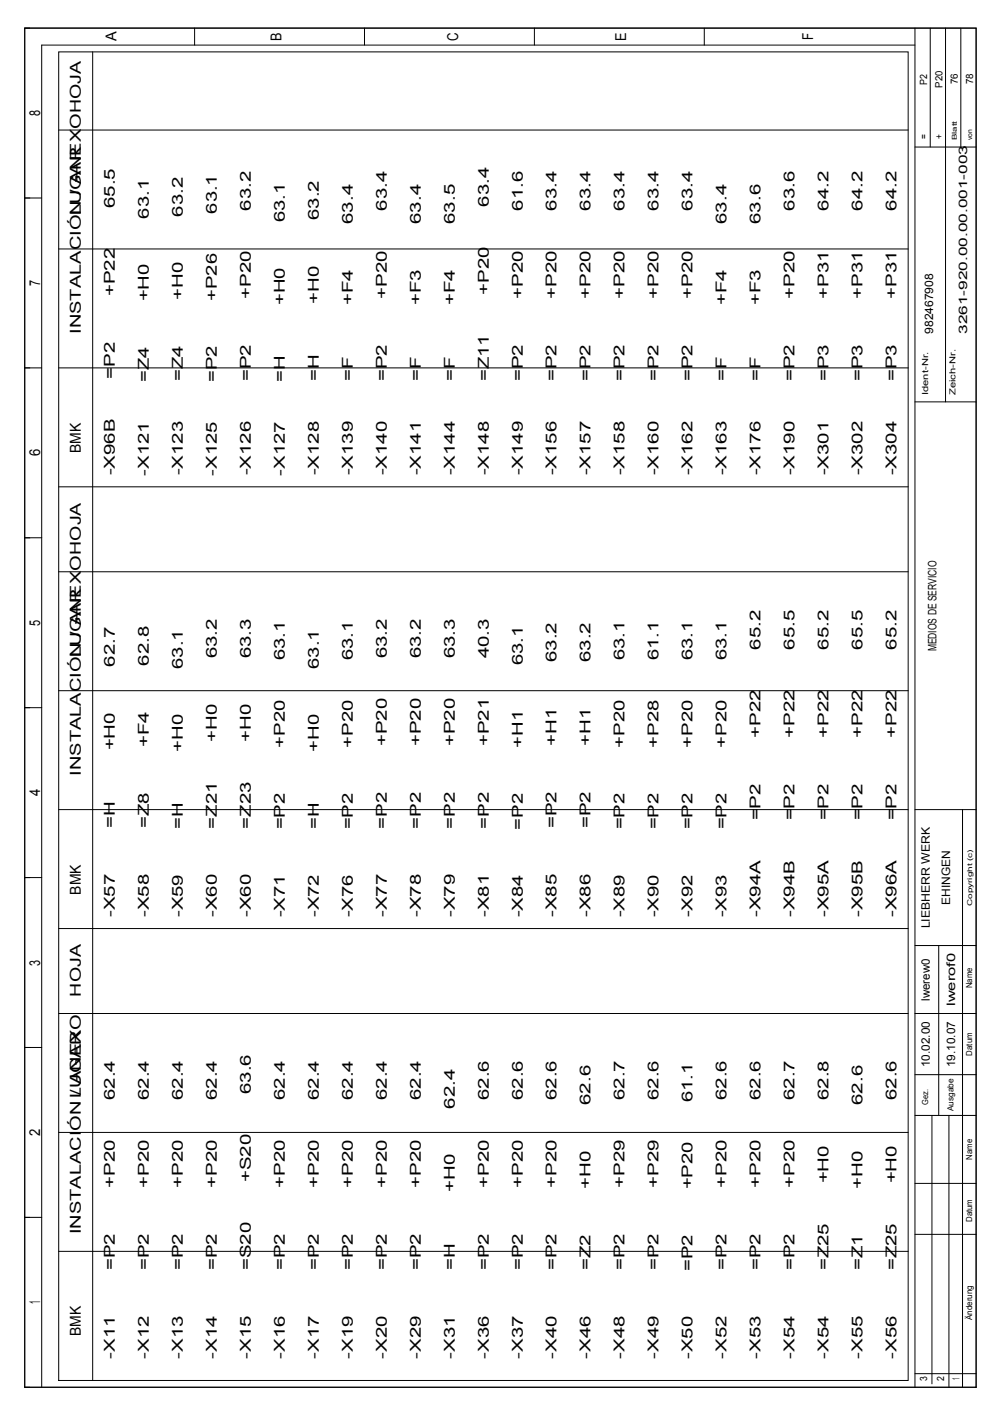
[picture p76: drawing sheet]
<svg xmlns="http://www.w3.org/2000/svg" width="210mm" height="297mm" viewBox="0 0 210 297" stroke-linecap="round" stroke-linejoin="round" font-family="sans-serif">
<defs><g id="words">
<g font-size="3.2">
<text x="24.7" y="8.7" transform="rotate(-90 24.7 8.7)">A</text>
<text x="59.7" y="8.6" transform="rotate(-90 59.7 8.6)">B</text>
<text x="97.1" y="8.7" transform="rotate(-90 97.1 8.7)">C</text>
<text x="132.8" y="8.6" transform="rotate(-90 132.8 8.6)">E</text>
<text x="172.4" y="8.5" transform="rotate(-90 172.4 8.5)">F</text>
<text x="8.5" y="24.7" transform="rotate(-90 8.5 24.7)">8</text>
<text x="17.2" y="45.6" transform="rotate(-90 17.2 45.6)">LUGAR</text>
<text x="24.4" y="44.1" transform="rotate(-90 24.4 44.1)">65.5</text>
<text x="31.6" y="46.4" transform="rotate(-90 31.6 46.4)">63.1</text>
<text x="38.8" y="45.9" transform="rotate(-90 38.8 45.9)">63.2</text>
<text x="46" y="45.3" transform="rotate(-90 46 45.3)">63.1</text>
<text x="53.2" y="44.6" transform="rotate(-90 53.2 44.6)">63.2</text>
<text x="60.4" y="47.1" transform="rotate(-90 60.4 47.1)">63.1</text>
<text x="67.6" y="46.7" transform="rotate(-90 67.6 46.7)">63.2</text>
<text x="74.8" y="47.5" transform="rotate(-90 74.8 47.5)">63.4</text>
<text x="82" y="44.6" transform="rotate(-90 82 44.6)">63.4</text>
<text x="89.2" y="47.5" transform="rotate(-90 89.2 47.5)">63.4</text>
<text x="96.4" y="47.5" transform="rotate(-90 96.4 47.5)">63.5</text>
<text x="103.6" y="43.8" transform="rotate(-90 103.6 43.8)">63.4</text>
<text x="110.8" y="44.6" transform="rotate(-90 110.8 44.6)">61.6</text>
<text x="118" y="44.6" transform="rotate(-90 118 44.6)">63.4</text>
<text x="125.2" y="44.6" transform="rotate(-90 125.2 44.6)">63.4</text>
<text x="132.4" y="44.6" transform="rotate(-90 132.4 44.6)">63.4</text>
<text x="139.6" y="44.6" transform="rotate(-90 139.6 44.6)">63.4</text>
<text x="146.8" y="44.6" transform="rotate(-90 146.8 44.6)">63.4</text>
<text x="154" y="47.5" transform="rotate(-90 154 47.5)">63.4</text>
<text x="161.2" y="47.5" transform="rotate(-90 161.2 47.5)">63.6</text>
<text x="168.5" y="44.6" transform="rotate(-90 168.5 44.6)">63.6</text>
<text x="175.7" y="44.6" transform="rotate(-90 175.7 44.6)">64.2</text>
<text x="182.9" y="44.6" transform="rotate(-90 182.9 44.6)">64.2</text>
<text x="190.1" y="44.6" transform="rotate(-90 190.1 44.6)">64.2</text>
<text x="8.5" y="60.7" transform="rotate(-90 8.5 60.7)">7</text>
<text x="24.4" y="62.8" transform="rotate(-90 24.4 62.8)">+P22</text>
<text x="31.6" y="63.9" transform="rotate(-90 31.6 63.9)">+H0</text>
<text x="38.8" y="63.6" transform="rotate(-90 38.8 63.6)">+H0</text>
<text x="46" y="63.8" transform="rotate(-90 46 63.8)">+P26</text>
<text x="53.2" y="63.3" transform="rotate(-90 53.2 63.3)">+P20</text>
<text x="60.4" y="64.7" transform="rotate(-90 60.4 64.7)">+H0</text>
<text x="67.6" y="64.4" transform="rotate(-90 67.6 64.4)">+H0</text>
<text x="74.8" y="64.7" transform="rotate(-90 74.8 64.7)">+F4</text>
<text x="82" y="63.3" transform="rotate(-90 82 63.3)">+P20</text>
<text x="89.2" y="64.7" transform="rotate(-90 89.2 64.7)">+F3</text>
<text x="96.4" y="64.7" transform="rotate(-90 96.4 64.7)">+F4</text>
<text x="103.6" y="62.5" transform="rotate(-90 103.6 62.5)">+P20</text>
<text x="110.8" y="63.3" transform="rotate(-90 110.8 63.3)">+P20</text>
<text x="118" y="63.3" transform="rotate(-90 118 63.3)">+P20</text>
<text x="125.2" y="63.3" transform="rotate(-90 125.2 63.3)">+P20</text>
<text x="132.4" y="63.3" transform="rotate(-90 132.4 63.3)">+P20</text>
<text x="139.6" y="63.3" transform="rotate(-90 139.6 63.3)">+P20</text>
<text x="146.8" y="63.3" transform="rotate(-90 146.8 63.3)">+P20</text>
<text x="154" y="64.7" transform="rotate(-90 154 64.7)">+F4</text>
<text x="161.2" y="64.7" transform="rotate(-90 161.2 64.7)">+F3</text>
<text x="168.5" y="63.3" transform="rotate(-90 168.5 63.3)">+P20</text>
<text x="175.7" y="63.3" transform="rotate(-90 175.7 63.3)">+P31</text>
<text x="182.9" y="63.3" transform="rotate(-90 182.9 63.3)">+P31</text>
<text x="190.1" y="63.3" transform="rotate(-90 190.1 63.3)">+P31</text>
<text x="17.2" y="70.8" transform="rotate(-90 17.2 70.8)">INSTALACIÓN / ANEXOHOJA</text>
<text x="24.4" y="80.3" transform="rotate(-90 24.4 80.3)">=P2</text>
<text x="31.6" y="81" transform="rotate(-90 31.6 81)">=Z4</text>
<text x="38.8" y="80.8" transform="rotate(-90 38.8 80.8)">=Z4</text>
<text x="46" y="81.1" transform="rotate(-90 46 81.1)">=P2</text>
<text x="53.2" y="80.8" transform="rotate(-90 53.2 80.8)">=P2</text>
<text x="60.4" y="81" transform="rotate(-90 60.4 81)">=H</text>
<text x="67.6" y="80.8" transform="rotate(-90 67.6 80.8)">=H</text>
<text x="74.8" y="80.8" transform="rotate(-90 74.8 80.8)">=F</text>
<text x="82" y="80.8" transform="rotate(-90 82 80.8)">=P2</text>
<text x="89.2" y="80.8" transform="rotate(-90 89.2 80.8)">=F</text>
<text x="96.4" y="80.8" transform="rotate(-90 96.4 80.8)">=F</text>
<text x="103.6" y="80.9" transform="rotate(-90 103.6 80.9)">=Z11</text>
<text x="110.8" y="80.8" transform="rotate(-90 110.8 80.8)">=P2</text>
<text x="118" y="80.8" transform="rotate(-90 118 80.8)">=P2</text>
<text x="125.2" y="80.8" transform="rotate(-90 125.2 80.8)">=P2</text>
<text x="132.4" y="80.8" transform="rotate(-90 132.4 80.8)">=P2</text>
<text x="139.6" y="80.8" transform="rotate(-90 139.6 80.8)">=P2</text>
<text x="146.8" y="80.8" transform="rotate(-90 146.8 80.8)">=P2</text>
<text x="154" y="80.8" transform="rotate(-90 154 80.8)">=F</text>
<text x="161.2" y="80.8" transform="rotate(-90 161.2 80.8)">=F</text>
<text x="168.5" y="80.8" transform="rotate(-90 168.5 80.8)">=P2</text>
<text x="175.7" y="80.8" transform="rotate(-90 175.7 80.8)">=P3</text>
<text x="182.9" y="80.8" transform="rotate(-90 182.9 80.8)">=P3</text>
<text x="190.1" y="80.8" transform="rotate(-90 190.1 80.8)">=P3</text>
<text x="8.5" y="96.7" transform="rotate(-90 8.5 96.7)">6</text>
<text x="17.2" y="96" transform="rotate(-90 17.2 96)">BMK</text>
<text x="24.4" y="100.8" transform="rotate(-90 24.4 100.8)">-X96B</text>
<text x="31.6" y="100.8" transform="rotate(-90 31.6 100.8)">-X121</text>
<text x="38.8" y="100.8" transform="rotate(-90 38.8 100.8)">-X123</text>
<text x="46" y="100.8" transform="rotate(-90 46 100.8)">-X125</text>
<text x="53.2" y="100.8" transform="rotate(-90 53.2 100.8)">-X126</text>
<text x="60.4" y="100.8" transform="rotate(-90 60.4 100.8)">-X127</text>
<text x="67.6" y="100.8" transform="rotate(-90 67.6 100.8)">-X128</text>
<text x="74.8" y="100.8" transform="rotate(-90 74.8 100.8)">-X139</text>
<text x="82" y="100.8" transform="rotate(-90 82 100.8)">-X140</text>
<text x="89.2" y="100.8" transform="rotate(-90 89.2 100.8)">-X141</text>
<text x="96.4" y="100.8" transform="rotate(-90 96.4 100.8)">-X144</text>
<text x="103.6" y="100.8" transform="rotate(-90 103.6 100.8)">-X148</text>
<text x="110.8" y="100.8" transform="rotate(-90 110.8 100.8)">-X149</text>
<text x="118" y="100.8" transform="rotate(-90 118 100.8)">-X156</text>
<text x="125.2" y="100.8" transform="rotate(-90 125.2 100.8)">-X157</text>
<text x="132.4" y="100.8" transform="rotate(-90 132.4 100.8)">-X158</text>
<text x="139.6" y="100.8" transform="rotate(-90 139.6 100.8)">-X160</text>
<text x="146.8" y="100.8" transform="rotate(-90 146.8 100.8)">-X162</text>
<text x="154" y="100.8" transform="rotate(-90 154 100.8)">-X163</text>
<text x="161.2" y="100.8" transform="rotate(-90 161.2 100.8)">-X176</text>
<text x="168.5" y="100.8" transform="rotate(-90 168.5 100.8)">-X190</text>
<text x="175.7" y="100.8" transform="rotate(-90 175.7 100.8)">-X301</text>
<text x="182.9" y="100.8" transform="rotate(-90 182.9 100.8)">-X302</text>
<text x="190.1" y="100.8" transform="rotate(-90 190.1 100.8)">-X304</text>
<text x="8.5" y="132.7" transform="rotate(-90 8.5 132.7)">5</text>
<text x="161.2" y="137.8" transform="rotate(-90 161.2 137.8)">65.2</text>
<text x="168.5" y="137.8" transform="rotate(-90 168.5 137.8)">65.5</text>
<text x="175.7" y="137.8" transform="rotate(-90 175.7 137.8)">65.2</text>
<text x="182.9" y="137.8" transform="rotate(-90 182.9 137.8)">65.5</text>
<text x="190.1" y="137.8" transform="rotate(-90 190.1 137.8)">65.2</text>
<text x="17.2" y="139.2" transform="rotate(-90 17.2 139.2)">LUGAR</text>
<text x="24.4" y="141.4" transform="rotate(-90 24.4 141.4)">62.7</text>
<text x="31.6" y="141.1" transform="rotate(-90 31.6 141.1)">62.8</text>
<text x="38.8" y="141.8" transform="rotate(-90 38.8 141.8)">63.1</text>
<text x="46" y="139.6" transform="rotate(-90 46 139.6)">63.2</text>
<text x="53.2" y="139.6" transform="rotate(-90 53.2 139.6)">63.3</text>
<text x="60.4" y="140" transform="rotate(-90 60.4 140)">63.1</text>
<text x="67.6" y="141.8" transform="rotate(-90 67.6 141.8)">63.1</text>
<text x="74.8" y="140" transform="rotate(-90 74.8 140)">63.1</text>
<text x="82" y="139.6" transform="rotate(-90 82 139.6)">63.2</text>
<text x="89.2" y="139.6" transform="rotate(-90 89.2 139.6)">63.2</text>
<text x="96.4" y="139.6" transform="rotate(-90 96.4 139.6)">63.3</text>
<text x="103.6" y="139.6" transform="rotate(-90 103.6 139.6)">40.3</text>
<text x="110.8" y="141" transform="rotate(-90 110.8 141)">63.1</text>
<text x="118" y="140.4" transform="rotate(-90 118 140.4)">63.2</text>
<text x="125.2" y="140.4" transform="rotate(-90 125.2 140.4)">63.2</text>
<text x="132.4" y="140" transform="rotate(-90 132.4 140)">63.1</text>
<text x="139.6" y="140" transform="rotate(-90 139.6 140)">61.1</text>
<text x="146.8" y="140" transform="rotate(-90 146.8 140)">63.1</text>
<text x="154" y="140" transform="rotate(-90 154 140)">63.1</text>
<text x="24.4" y="159.1" transform="rotate(-90 24.4 159.1)">+H0</text>
<text x="31.6" y="158.4" transform="rotate(-90 31.6 158.4)">+F4</text>
<text x="38.8" y="159.4" transform="rotate(-90 38.8 159.4)">+H0</text>
<text x="46" y="157.3" transform="rotate(-90 46 157.3)">+H0</text>
<text x="53.2" y="157.3" transform="rotate(-90 53.2 157.3)">+H0</text>
<text x="60.4" y="158.5" transform="rotate(-90 60.4 158.5)">+P20</text>
<text x="67.6" y="159.4" transform="rotate(-90 67.6 159.4)">+H0</text>
<text x="74.8" y="158.5" transform="rotate(-90 74.8 158.5)">+P20</text>
<text x="82" y="158.2" transform="rotate(-90 82 158.2)">+P20</text>
<text x="89.2" y="158.2" transform="rotate(-90 89.2 158.2)">+P20</text>
<text x="96.4" y="158.2" transform="rotate(-90 96.4 158.2)">+P20</text>
<text x="103.6" y="158.2" transform="rotate(-90 103.6 158.2)">+P21</text>
<text x="110.8" y="158.6" transform="rotate(-90 110.8 158.6)">+H1</text>
<text x="118" y="158.1" transform="rotate(-90 118 158.1)">+H1</text>
<text x="125.2" y="158.1" transform="rotate(-90 125.2 158.1)">+H1</text>
<text x="132.4" y="158.5" transform="rotate(-90 132.4 158.5)">+P20</text>
<text x="139.6" y="158.5" transform="rotate(-90 139.6 158.5)">+P28</text>
<text x="146.8" y="158.5" transform="rotate(-90 146.8 158.5)">+P20</text>
<text x="154" y="158.5" transform="rotate(-90 154 158.5)">+P20</text>
<text x="161.2" y="156.5" transform="rotate(-90 161.2 156.5)">+P22</text>
<text x="168.5" y="156.5" transform="rotate(-90 168.5 156.5)">+P22</text>
<text x="175.7" y="156.5" transform="rotate(-90 175.7 156.5)">+P22</text>
<text x="182.9" y="156.5" transform="rotate(-90 182.9 156.5)">+P22</text>
<text x="190.1" y="156.5" transform="rotate(-90 190.1 156.5)">+P22</text>
<text x="17.2" y="164.5" transform="rotate(-90 17.2 164.5)">INSTALACIÓN / ANEXOHOJA</text>
<text x="8.5" y="168.8" transform="rotate(-90 8.5 168.8)">4</text>
<text x="161.2" y="174" transform="rotate(-90 161.2 174)">=P2</text>
<text x="168.5" y="174" transform="rotate(-90 168.5 174)">=P2</text>
<text x="175.7" y="174" transform="rotate(-90 175.7 174)">=P2</text>
<text x="182.9" y="174" transform="rotate(-90 182.9 174)">=P2</text>
<text x="190.1" y="174" transform="rotate(-90 190.1 174)">=P2</text>
<text x="24.4" y="175.6" transform="rotate(-90 24.4 175.6)">=H</text>
<text x="31.6" y="175.6" transform="rotate(-90 31.6 175.6)">=Z8</text>
<text x="38.8" y="175.8" transform="rotate(-90 38.8 175.8)">=H</text>
<text x="46" y="175.7" transform="rotate(-90 46 175.7)">=Z21</text>
<text x="53.2" y="175.7" transform="rotate(-90 53.2 175.7)">=Z23</text>
<text x="60.4" y="175.8" transform="rotate(-90 60.4 175.8)">=P2</text>
<text x="67.6" y="175.8" transform="rotate(-90 67.6 175.8)">=H</text>
<text x="74.8" y="175.8" transform="rotate(-90 74.8 175.8)">=P2</text>
<text x="82" y="175.7" transform="rotate(-90 82 175.7)">=P2</text>
<text x="89.2" y="175.7" transform="rotate(-90 89.2 175.7)">=P2</text>
<text x="96.4" y="175.7" transform="rotate(-90 96.4 175.7)">=P2</text>
<text x="103.6" y="175.7" transform="rotate(-90 103.6 175.7)">=P2</text>
<text x="110.8" y="175.9" transform="rotate(-90 110.8 175.9)">=P2</text>
<text x="118" y="175.6" transform="rotate(-90 118 175.6)">=P2</text>
<text x="125.2" y="175.6" transform="rotate(-90 125.2 175.6)">=P2</text>
<text x="132.4" y="175.8" transform="rotate(-90 132.4 175.8)">=P2</text>
<text x="139.6" y="175.8" transform="rotate(-90 139.6 175.8)">=P2</text>
<text x="146.8" y="175.8" transform="rotate(-90 146.8 175.8)">=P2</text>
<text x="154" y="175.8" transform="rotate(-90 154 175.8)">=P2</text>
<text x="17.2" y="189.7" transform="rotate(-90 17.2 189.7)">BMK</text>
<text x="24.4" y="194.5" transform="rotate(-90 24.4 194.5)">-X57</text>
<text x="31.6" y="194.5" transform="rotate(-90 31.6 194.5)">-X58</text>
<text x="38.8" y="194.5" transform="rotate(-90 38.8 194.5)">-X59</text>
<text x="46" y="194.5" transform="rotate(-90 46 194.5)">-X60</text>
<text x="53.2" y="194.5" transform="rotate(-90 53.2 194.5)">-X60</text>
<text x="60.4" y="194.5" transform="rotate(-90 60.4 194.5)">-X71</text>
<text x="67.6" y="194.5" transform="rotate(-90 67.6 194.5)">-X72</text>
<text x="74.8" y="194.5" transform="rotate(-90 74.8 194.5)">-X76</text>
<text x="82" y="194.5" transform="rotate(-90 82 194.5)">-X77</text>
<text x="89.2" y="194.5" transform="rotate(-90 89.2 194.5)">-X78</text>
<text x="96.4" y="194.5" transform="rotate(-90 96.4 194.5)">-X79</text>
<text x="103.6" y="194.5" transform="rotate(-90 103.6 194.5)">-X81</text>
<text x="110.8" y="194.5" transform="rotate(-90 110.8 194.5)">-X84</text>
<text x="118" y="194.5" transform="rotate(-90 118 194.5)">-X85</text>
<text x="125.2" y="194.5" transform="rotate(-90 125.2 194.5)">-X86</text>
<text x="132.4" y="194.5" transform="rotate(-90 132.4 194.5)">-X89</text>
<text x="139.6" y="194.5" transform="rotate(-90 139.6 194.5)">-X90</text>
<text x="146.8" y="194.5" transform="rotate(-90 146.8 194.5)">-X92</text>
<text x="154" y="194.5" transform="rotate(-90 154 194.5)">-X93</text>
<text x="161.2" y="194.5" transform="rotate(-90 161.2 194.5)">-X94A</text>
<text x="168.5" y="194.5" transform="rotate(-90 168.5 194.5)">-X94B</text>
<text x="175.7" y="194.5" transform="rotate(-90 175.7 194.5)">-X95A</text>
<text x="182.9" y="194.5" transform="rotate(-90 182.9 194.5)">-X95B</text>
<text x="190.1" y="194.5" transform="rotate(-90 190.1 194.5)">-X96A</text>
<text x="8.5" y="204.8" transform="rotate(-90 8.5 204.8)">3</text>
<text x="17.2" y="211.3" transform="rotate(-90 17.2 211.3)">HOJA</text>
<text x="17.2" y="232.9" transform="rotate(-90 17.2 232.9)">LUGAR</text>
<text x="24.4" y="233.2" transform="rotate(-90 24.4 233.2)">62.4</text>
<text x="31.6" y="233.2" transform="rotate(-90 31.6 233.2)">62.4</text>
<text x="38.8" y="233.2" transform="rotate(-90 38.8 233.2)">62.4</text>
<text x="46" y="233.2" transform="rotate(-90 46 233.2)">62.4</text>
<text x="53.2" y="231.9" transform="rotate(-90 53.2 231.9)">63.6</text>
<text x="60.4" y="233.2" transform="rotate(-90 60.4 233.2)">62.4</text>
<text x="67.6" y="233.2" transform="rotate(-90 67.6 233.2)">62.4</text>
<text x="74.8" y="233.2" transform="rotate(-90 74.8 233.2)">62.4</text>
<text x="82" y="233.2" transform="rotate(-90 82 233.2)">62.4</text>
<text x="89.2" y="233.2" transform="rotate(-90 89.2 233.2)">62.4</text>
<text x="103.6" y="233.2" transform="rotate(-90 103.6 233.2)">62.6</text>
<text x="110.8" y="233.2" transform="rotate(-90 110.8 233.2)">62.6</text>
<text x="118" y="233.2" transform="rotate(-90 118 233.2)">62.6</text>
<text x="132.4" y="233.2" transform="rotate(-90 132.4 233.2)">62.7</text>
<text x="139.6" y="233.2" transform="rotate(-90 139.6 233.2)">62.6</text>
<text x="146.8" y="233.7" transform="rotate(-90 146.8 233.7)">61.1</text>
<text x="154" y="233.2" transform="rotate(-90 154 233.2)">62.6</text>
<text x="161.2" y="233.2" transform="rotate(-90 161.2 233.2)">62.6</text>
<text x="168.5" y="233.2" transform="rotate(-90 168.5 233.2)">62.7</text>
<text x="175.7" y="233.2" transform="rotate(-90 175.7 233.2)">62.8</text>
<text x="190.1" y="233.2" transform="rotate(-90 190.1 233.2)">62.6</text>
<text x="96.4" y="235" transform="rotate(-90 96.4 235)">62.4</text>
<text x="125.2" y="234.3" transform="rotate(-90 125.2 234.3)">62.6</text>
<text x="182.9" y="234.3" transform="rotate(-90 182.9 234.3)">62.6</text>
<text x="8.5" y="240.8" transform="rotate(-90 8.5 240.8)">2</text>
<text x="24.4" y="251.9" transform="rotate(-90 24.4 251.9)">+P20</text>
<text x="31.6" y="251.9" transform="rotate(-90 31.6 251.9)">+P20</text>
<text x="38.8" y="251.9" transform="rotate(-90 38.8 251.9)">+P20</text>
<text x="46" y="251.9" transform="rotate(-90 46 251.9)">+P20</text>
<text x="53.2" y="250.6" transform="rotate(-90 53.2 250.6)">+S20</text>
<text x="60.4" y="251.9" transform="rotate(-90 60.4 251.9)">+P20</text>
<text x="67.6" y="251.9" transform="rotate(-90 67.6 251.9)">+P20</text>
<text x="74.8" y="251.9" transform="rotate(-90 74.8 251.9)">+P20</text>
<text x="82" y="251.9" transform="rotate(-90 82 251.9)">+P20</text>
<text x="89.2" y="251.9" transform="rotate(-90 89.2 251.9)">+P20</text>
<text x="103.6" y="251.9" transform="rotate(-90 103.6 251.9)">+P20</text>
<text x="110.8" y="251.9" transform="rotate(-90 110.8 251.9)">+P20</text>
<text x="118" y="251.9" transform="rotate(-90 118 251.9)">+P20</text>
<text x="132.4" y="251.9" transform="rotate(-90 132.4 251.9)">+P29</text>
<text x="139.6" y="251.9" transform="rotate(-90 139.6 251.9)">+P29</text>
<text x="154" y="251.9" transform="rotate(-90 154 251.9)">+P20</text>
<text x="161.2" y="251.9" transform="rotate(-90 161.2 251.9)">+P20</text>
<text x="168.5" y="251.9" transform="rotate(-90 168.5 251.9)">+P20</text>
<text x="175.7" y="250.9" transform="rotate(-90 175.7 250.9)">+H0</text>
<text x="190.1" y="250.9" transform="rotate(-90 190.1 250.9)">+H0</text>
<text x="96.4" y="252.8" transform="rotate(-90 96.4 252.8)">+H0</text>
<text x="125.2" y="252" transform="rotate(-90 125.2 252)">+H0</text>
<text x="146.8" y="252.2" transform="rotate(-90 146.8 252.2)">+P20</text>
<text x="182.9" y="252" transform="rotate(-90 182.9 252)">+H0</text>
<text x="17.2" y="261.7" transform="rotate(-90 17.2 261.7)">INSTALACIÓN / ANEXO</text>
<text x="24.4" y="269.3" transform="rotate(-90 24.4 269.3)">=P2</text>
<text x="31.6" y="269.3" transform="rotate(-90 31.6 269.3)">=P2</text>
<text x="38.8" y="269.3" transform="rotate(-90 38.8 269.3)">=P2</text>
<text x="46" y="269.3" transform="rotate(-90 46 269.3)">=P2</text>
<text x="53.2" y="269.3" transform="rotate(-90 53.2 269.3)">=S20</text>
<text x="60.4" y="269.3" transform="rotate(-90 60.4 269.3)">=P2</text>
<text x="67.6" y="269.3" transform="rotate(-90 67.6 269.3)">=P2</text>
<text x="74.8" y="269.3" transform="rotate(-90 74.8 269.3)">=P2</text>
<text x="82" y="269.3" transform="rotate(-90 82 269.3)">=P2</text>
<text x="89.2" y="269.3" transform="rotate(-90 89.2 269.3)">=P2</text>
<text x="96.4" y="269.3" transform="rotate(-90 96.4 269.3)">=H</text>
<text x="103.6" y="269.3" transform="rotate(-90 103.6 269.3)">=P2</text>
<text x="110.8" y="269.3" transform="rotate(-90 110.8 269.3)">=P2</text>
<text x="118" y="269.3" transform="rotate(-90 118 269.3)">=P2</text>
<text x="125.2" y="269.3" transform="rotate(-90 125.2 269.3)">=Z2</text>
<text x="132.4" y="269.3" transform="rotate(-90 132.4 269.3)">=P2</text>
<text x="139.6" y="269.3" transform="rotate(-90 139.6 269.3)">=P2</text>
<text x="146.8" y="269.5" transform="rotate(-90 146.8 269.5)">=P2</text>
<text x="154" y="269.3" transform="rotate(-90 154 269.3)">=P2</text>
<text x="161.2" y="269.3" transform="rotate(-90 161.2 269.3)">=P2</text>
<text x="168.5" y="269.3" transform="rotate(-90 168.5 269.3)">=P2</text>
<text x="175.7" y="269.3" transform="rotate(-90 175.7 269.3)">=Z25</text>
<text x="182.9" y="269.3" transform="rotate(-90 182.9 269.3)">=Z1</text>
<text x="190.1" y="269.3" transform="rotate(-90 190.1 269.3)">=Z25</text>
<text x="8.5" y="276.5" transform="rotate(-90 8.5 276.5)">1</text>
<text x="17.2" y="283.3" transform="rotate(-90 17.2 283.3)">BMK</text>
<text x="24.4" y="288.1" transform="rotate(-90 24.4 288.1)">-X11</text>
<text x="31.6" y="288.1" transform="rotate(-90 31.6 288.1)">-X12</text>
<text x="38.8" y="288.1" transform="rotate(-90 38.8 288.1)">-X13</text>
<text x="46" y="288.1" transform="rotate(-90 46 288.1)">-X14</text>
<text x="53.2" y="288.1" transform="rotate(-90 53.2 288.1)">-X15</text>
<text x="60.4" y="288.1" transform="rotate(-90 60.4 288.1)">-X16</text>
<text x="67.6" y="288.1" transform="rotate(-90 67.6 288.1)">-X17</text>
<text x="74.8" y="288.1" transform="rotate(-90 74.8 288.1)">-X19</text>
<text x="82" y="288.1" transform="rotate(-90 82 288.1)">-X20</text>
<text x="89.2" y="288.1" transform="rotate(-90 89.2 288.1)">-X29</text>
<text x="96.4" y="288.1" transform="rotate(-90 96.4 288.1)">-X31</text>
<text x="103.6" y="288.1" transform="rotate(-90 103.6 288.1)">-X36</text>
<text x="110.8" y="288.1" transform="rotate(-90 110.8 288.1)">-X37</text>
<text x="118" y="288.1" transform="rotate(-90 118 288.1)">-X40</text>
<text x="125.2" y="288.1" transform="rotate(-90 125.2 288.1)">-X46</text>
<text x="132.4" y="288.1" transform="rotate(-90 132.4 288.1)">-X48</text>
<text x="139.6" y="288.1" transform="rotate(-90 139.6 288.1)">-X49</text>
<text x="146.8" y="288.1" transform="rotate(-90 146.8 288.1)">-X50</text>
<text x="154" y="288.1" transform="rotate(-90 154 288.1)">-X52</text>
<text x="161.2" y="288.1" transform="rotate(-90 161.2 288.1)">-X53</text>
<text x="168.5" y="288.1" transform="rotate(-90 168.5 288.1)">-X54</text>
<text x="175.7" y="288.1" transform="rotate(-90 175.7 288.1)">-X54</text>
<text x="182.9" y="288.1" transform="rotate(-90 182.9 288.1)">-X55</text>
<text x="190.1" y="288.1" transform="rotate(-90 190.1 288.1)">-X56</text>
</g>
<g font-size="2.5">
<text x="197.8" y="70.8" transform="rotate(-90 197.8 70.8)">982467908</text>
<text x="205" y="70.8" transform="rotate(-90 205 70.8)">3261-920.00.00.001-003</text>
<text x="198.6" y="138.1" transform="rotate(-90 198.6 138.1)">MEDIOS DE SERVICIO</text>
<text x="201.4" y="191.8" transform="rotate(-90 201.4 191.8)">EHINGEN</text>
<text x="197.1" y="196.8" transform="rotate(-90 197.1 196.8)">LIEBHERR WERK</text>
<text x="197.1" y="212.2" transform="rotate(-90 197.1 212.2)">lwerew0</text>
<text x="202.5" y="213.3" transform="rotate(-90 202.5 213.3)">lwerof0</text>
<text x="197.1" y="226.2" transform="rotate(-90 197.1 226.2)">10.02.00</text>
<text x="202.5" y="226.2" transform="rotate(-90 202.5 226.2)">19.10.07</text>
</g>
<g font-size="2.1">
<text x="196.6" y="18" transform="rotate(-90 196.6 18)">P2</text>
<text x="203.1" y="17.9" transform="rotate(-90 203.1 17.9)">76</text>
<text x="206.3" y="17.9" transform="rotate(-90 206.3 17.9)">78</text>
<text x="199.8" y="18.6" transform="rotate(-90 199.8 18.6)">P20</text>
<text x="196.6" y="29.6" transform="rotate(-90 196.6 29.6)">=</text>
<text x="199.8" y="29.6" transform="rotate(-90 199.8 29.6)">+</text>
<text x="196.6" y="292.9" transform="rotate(-90 196.6 292.9)">3</text>
<text x="200.2" y="292.8" transform="rotate(-90 200.2 292.8)">2</text>
<text x="203.4" y="292.6" transform="rotate(-90 203.4 292.6)">1</text>
</g>
<g font-size="1.8">
<text x="196.8" y="83.8" transform="rotate(-90 196.8 83.8)">Ident-Nr.</text>
<text x="202.6" y="83.8" transform="rotate(-90 202.6 83.8)">Zeich-Nr.</text>
<text x="206.2" y="209.5" transform="rotate(-90 206.2 209.5)">Name</text>
<text x="206.2" y="223.8" transform="rotate(-90 206.2 223.8)">Datum</text>
<text x="196.8" y="234.2" transform="rotate(-90 196.8 234.2)">Gez.</text>
<text x="202.2" y="235.6" transform="rotate(-90 202.2 235.6)">Ausgabe</text>
<text x="206.2" y="245.9" transform="rotate(-90 206.2 245.9)">Name</text>
<text x="206.2" y="259.1" transform="rotate(-90 206.2 259.1)">Datum</text>
<text x="206.2" y="279.9" transform="rotate(-90 206.2 279.9)">Änderung</text>
</g>
<g font-size="1.4">
<text x="202.9" y="29.7" transform="rotate(-90 202.9 29.7)">Blatt</text>
<text x="206.1" y="29.7" transform="rotate(-90 206.1 29.7)">von</text>
<text x="206.1" y="192.1" transform="rotate(-90 206.1 192.1)">Copyright (c)</text>
</g>
</g></defs>
<g fill="none" stroke="#000" stroke-width=".21">
<path d="M5.2 6h201.8v288.1h-201.8zM12.4 11h180.2v281.7h-180.2zM19.6 11v281.7M41.3 6v3.6M77.3 6v3.6M113.3 6v3.6M149.3 6v3.6M194 9.6h-185.2v284.5M194 6v288.1M197.2 6v25.2M200.5 6v79.2M203.7 6v25.2"/>
<path d="M12.4 27.6h180.2M194 31.2h13M5.2 42h3.6M12.4 52.8h180.2M5.2 78h3.6M12.4 78h180.2M194 85.2h13M5.2 114h3.6M12.4 103.2h180.2M12.4 121.2h180.2M5.2 150h3.6M12.4 146.4h180.2"/>
<path d="M12.4 171.7h180.2M194 171.7h13M204.1 171.7v122.4M5.2 186.1h3.6M12.4 196.9h180.2M12.4 214.9h180.2M194 214.9h13M194 200.5h13M199 200.5v36M5.2 222.1h3.6M194 236.5h13M194 227.8h13"/>
<path d="M197.6 236.5v56.9M201.2 236.5v57.6M5.2 258.1h3.6M12.4 240.1h180.2M194 250.9h13M12.4 265.3h180.2M194 261.7h13M194 291.2h13"/>
</g>
<use href="#words"/>
</svg>
